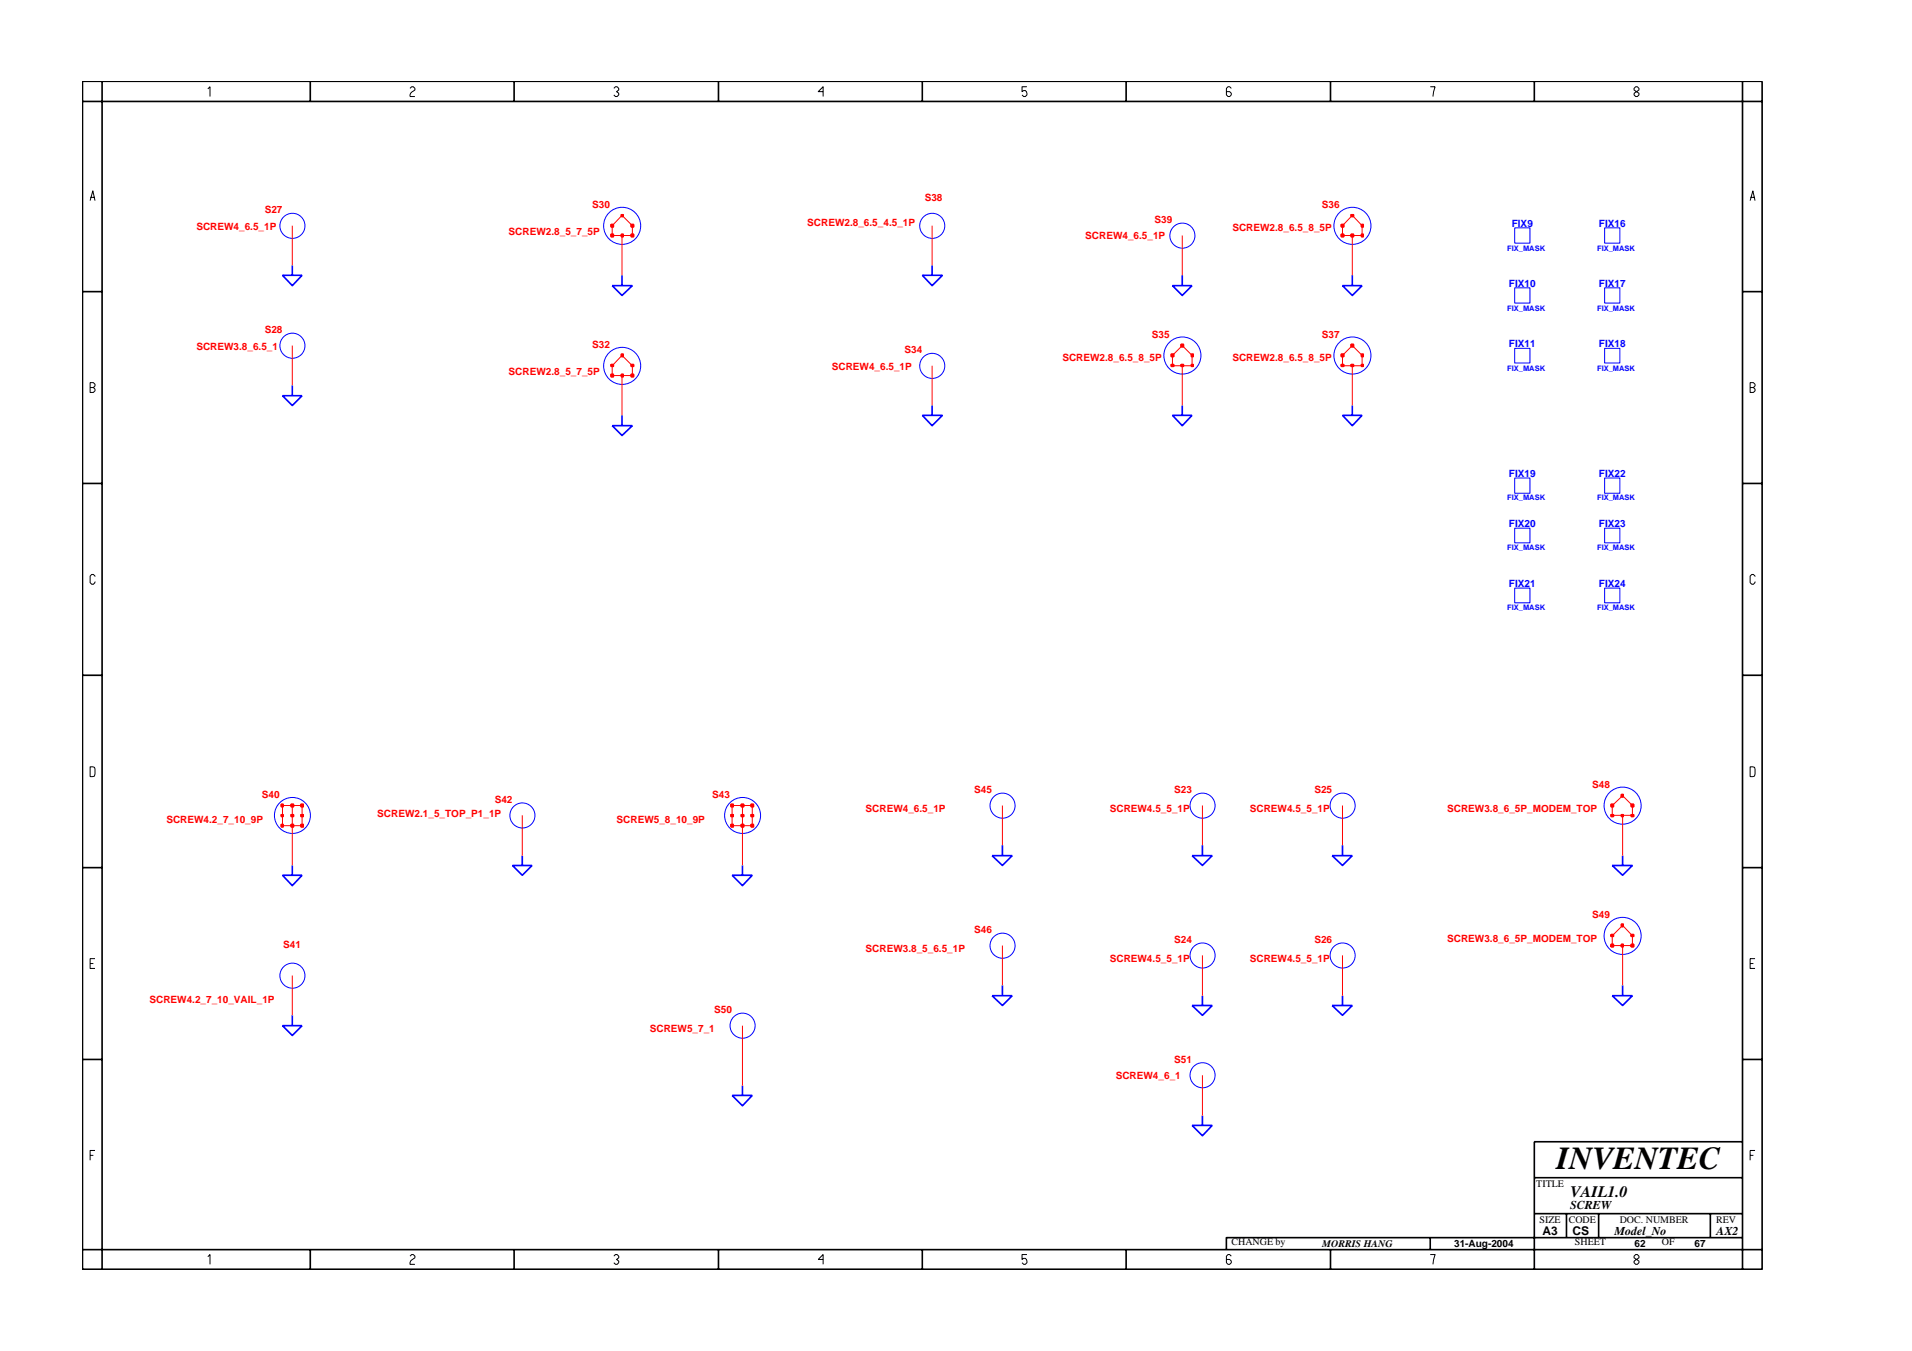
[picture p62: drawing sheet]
<svg xmlns="http://www.w3.org/2000/svg" width="297mm" height="210mm" viewBox="0 0 297 210" stroke-linecap="round" stroke-linejoin="round" font-family="sans-serif">
<defs><g id="words">
<text font-size="5" x="241.8" y="181.6">INVENTEC</text>
<text font-size="2.5" x="244" y="185.9">VAIL1.0</text>
<g font-size="1.9">
<text x="239.6" y="191.9">A3</text>
<text x="244" y="187.9">SCREW</text>
<text x="244.3" y="192">CS</text>
<text x="250.8" y="191.9">Model_No</text>
<text x="266.6" y="191.9">AX2</text>
</g>
<g font-size="1.6" fill="#f00">
<text x="30.5" y="35.7">SCREW4_6.5_1P</text>
<text x="41.1" y="33.1">S27</text>
<text x="92" y="32.4">S30</text>
<text x="125.4" y="35.1">SCREW2.8_6.5_4.5_1P</text>
<text x="143.7" y="31.2">S38</text>
<text x="179.4" y="34.6">S39</text>
<text x="191.5" y="35.9">SCREW2.8_6.5_8_5P</text>
<text x="205.4" y="32.4">S36</text>
<text x="79" y="36.5">SCREW2.8_5_7_5P</text>
<text x="168.6" y="37.1">SCREW4_6.5_1P</text>
<text x="41.1" y="51.7">S28</text>
<text x="179" y="52.5">S35</text>
<text x="205.4" y="52.5">S37</text>
<text x="30.5" y="54.4">SCREW3.8_6.5_1</text>
<text x="79" y="58.3">SCREW2.8_5_7_5P</text>
<text x="92" y="54.1">S32</text>
<text x="129.2" y="57.5">SCREW4_6.5_1P</text>
<text x="140.5" y="54.9">S34</text>
<text x="165" y="56.1">SCREW2.8_6.5_8_5P</text>
<text x="191.5" y="56.1">SCREW2.8_6.5_8_5P</text>
<text x="40.7" y="124">S40</text>
<text x="76.9" y="124.7">S42</text>
<text x="110.6" y="124">S43</text>
<text x="151.4" y="123.2">S45</text>
<text x="182.4" y="123.2">S23</text>
<text x="204.2" y="123.2">S25</text>
<text x="247.4" y="122.4">S48</text>
<text x="25.9" y="127.9">SCREW4.2_7_10_9P</text>
<text x="58.6" y="126.9">SCREW2.1_5_TOP_P1_1P</text>
<text x="95.8" y="127.9">SCREW5_8_10_9P</text>
<text x="134.5" y="126.2">SCREW4_6.5_1P</text>
<text x="172.4" y="126.2">SCREW4.5_5_1P</text>
<text x="194.2" y="126.2">SCREW4.5_5_1P</text>
<text x="224.8" y="126.1">SCREW3.8_6_5P_MODEM_TOP</text>
<text x="247.4" y="142.6">S49</text>
<text x="44" y="147.3">S41</text>
<text x="134.5" y="147.9">SCREW3.8_5_6.5_1P</text>
<text x="151.4" y="145">S46</text>
<text x="172.4" y="149.5">SCREW4.5_5_1P</text>
<text x="182.4" y="146.5">S24</text>
<text x="194.2" y="149.5">SCREW4.5_5_1P</text>
<text x="204.2" y="146.5">S26</text>
<text x="224.8" y="146.3">SCREW3.8_6_5P_MODEM_TOP</text>
<text x="23.2" y="155.8">SCREW4.2_7_10_VAIL_1P</text>
<text x="101" y="160.4">SCREW5_7_1</text>
<text x="111" y="157.4">S50</text>
<text x="173.3" y="167.7">SCREW4_6_1</text>
<text x="182.4" y="165.2">S51</text>
</g>
<g font-size="1.6" fill="#00f">
<text x="234.9" y="35.2">FIX9</text>
<text x="248.4" y="35.2">FIX16</text>
<text x="234.4" y="44.5">FIX10</text>
<text x="248.4" y="44.5">FIX17</text>
<text x="234.4" y="53.9">FIX11</text>
<text x="248.4" y="53.9">FIX18</text>
<text x="234.4" y="74.1">FIX19</text>
<text x="248.4" y="74.1">FIX22</text>
<text x="234.4" y="81.9">FIX20</text>
<text x="248.4" y="81.9">FIX23</text>
<text x="234.4" y="91.2">FIX21</text>
<text x="248.4" y="91.2">FIX24</text>
</g>
<g font-size="1.6">
<text x="238.7" y="184.4">TITLE</text>
<text x="239.2" y="190">SIZE</text>
<text x="243.7" y="190">CODE</text>
<text x="251.6" y="190">DOC. NUMBER</text>
<text x="266.6" y="190">REV</text>
<text x="191.3" y="193.5">CHANGE by</text>
<text x="205.4" y="193.7">MORRIS HANG</text>
<text x="225.9" y="193.7">31-Aug-2004</text>
<text x="244.7" y="193.5">SHEET</text>
<text x="253.9" y="193.7">62</text>
<text x="258.2" y="193.5">OF</text>
<text x="263.3" y="193.7">67</text>
</g>
<g font-size="1.2" fill="#00f">
<text x="234.1" y="39">FIX_MASK</text>
<text x="248.1" y="39">FIX_MASK</text>
<text x="234.1" y="48.3">FIX_MASK</text>
<text x="248.1" y="48.3">FIX_MASK</text>
<text x="234.1" y="57.6">FIX_MASK</text>
<text x="248.1" y="57.6">FIX_MASK</text>
<text x="234.1" y="77.7">FIX_MASK</text>
<text x="248.1" y="77.7">FIX_MASK</text>
<text x="234.1" y="85.5">FIX_MASK</text>
<text x="248.1" y="85.5">FIX_MASK</text>
<text x="234.1" y="94.8">FIX_MASK</text>
<text x="248.1" y="94.8">FIX_MASK</text>
</g>
</g></defs>
<g fill="none" stroke="#00f" stroke-width=".25">
<path d="M43.9 42.8h3l-1.5 1.6zM45.4 41.2v1.6M45.4 59.9v1.6M95.1 44.4h3.1l-1.6 1.5zM96.6 42.8v1.6M143.3 42.8h3.1l-1.6 1.6zM144.8 41.2v1.6M182.1 44.4h3.1l-1.5 1.5zM183.7 42.8v1.6M208.6 44.4h3l-1.5 1.5zM210.1 42.8v1.6M43.9 61.5h3l-1.5 1.5z"/>
<path d="M95.1 66.1h3.1l-1.6 1.6zM96.6 64.5v1.6M143.3 64.5h3.1l-1.6 1.6zM144.8 63v1.5M182.1 64.5h3.1l-1.5 1.6zM183.7 63v1.5M208.6 64.5h3l-1.5 1.6zM210.1 63v1.5M43.9 136h3l-1.5 1.6zM45.4 134.5v1.5M79.6 134.5h3.1l-1.6 1.5zM81.1 132.9v1.6"/>
<path d="M113.7 136h3.2l-1.6 1.6zM115.3 134.5v1.5M154.1 132.9h3.2l-1.6 1.6zM155.7 131.3v1.6M185.2 132.9h3.1l-1.5 1.6zM186.8 131.3v1.6M207 132.9h3.1l-1.5 1.6zM208.6 131.3v1.6M250.5 134.5h3.1l-1.5 1.5zM252.1 132.9v1.6M43.9 159.4h3l-1.5 1.5zM45.4 157.7v1.7"/>
<path d="M154.1 154.7h3.2l-1.6 1.5zM155.7 153.1v1.6M185.2 156.2h3.1l-1.5 1.5zM186.8 154.7v1.5M207 156.2h3.1l-1.5 1.5zM208.6 154.7v1.5M250.5 154.7h3.1l-1.5 1.5zM252.1 153.1v1.6M113.7 170.2h3.2l-1.6 1.6zM115.3 168.7v1.5M185.2 174.9h3.1l-1.5 1.6zM186.8 173.3v1.6"/>
</g>
<g fill="none" stroke="#00f" stroke-width=".16">
<path d="M235.3 35.4h2.4v2.4h-2.4zM249.3 35.4h2.4v2.4h-2.4zM235.3 54.1h2.4v2.3h-2.4zM235.3 44.7h2.4v2.4h-2.4zM249.3 54.1h2.4v2.3h-2.4zM249.3 44.7h2.4v2.4h-2.4zM235.3 74.3h2.4v2.3h-2.4zM249.3 74.3h2.4v2.3h-2.4zM235.3 82.1h2.4v2.2h-2.4zM235.3 91.4h2.4v2.3h-2.4zM249.3 82.1h2.4v2.2h-2.4zM249.3 91.4h2.4v2.3h-2.4z"/>
<circle cx="45.4" cy="35.1" r="1.95"/>
<circle cx="96.7" cy="35.1" r="2.88"/>
<circle cx="144.8" cy="35.1" r="1.95"/>
<circle cx="183.7" cy="36.6" r="1.95"/>
<circle cx="210.1" cy="35.1" r="2.88"/>
<circle cx="45.4" cy="53.7" r="1.95"/>
<circle cx="96.7" cy="56.8" r="2.88"/>
<circle cx="144.8" cy="56.8" r="1.95"/>
<circle cx="183.7" cy="55.2" r="2.88"/>
<circle cx="210.1" cy="55.2" r="2.88"/>
<circle cx="45.4" cy="126.7" r="2.79"/>
<circle cx="81.2" cy="126.7" r="1.95"/>
<circle cx="115.4" cy="126.7" r="2.79"/>
<circle cx="155.8" cy="125.2" r="1.95"/>
<circle cx="186.8" cy="125.2" r="1.95"/>
<circle cx="208.6" cy="125.2" r="1.95"/>
<circle cx="252.1" cy="125.2" r="2.88"/>
<circle cx="45.4" cy="151.6" r="1.95"/>
<circle cx="115.4" cy="159.4" r="1.95"/>
<circle cx="155.8" cy="146.9" r="1.95"/>
<circle cx="186.8" cy="148.5" r="1.95"/>
<circle cx="208.6" cy="148.5" r="1.95"/>
<circle cx="252.1" cy="145.4" r="2.88"/>
<circle cx="186.8" cy="167.1" r="1.95"/>
</g>
<path d="M45.4 151.6v6.1M115.3 159.4v9.3M155.7 146.9v6.2M186.8 148.4v6.3M208.6 148.4v6.3M252.1 146.9v6.2M186.8 167.1v6.2" fill="none" stroke="#f00" stroke-width=".16"/>
<path d="M250.3 146.7v.4h.3v-.4z" fill-rule="evenodd" fill="#8e2323" stroke="#f00" stroke-width=".25"/>
<path d="M250.3 146.7h.3v.4h-.3z" fill="none" stroke="#f00" stroke-width=".25"/>
<path d="M250.5 145.4v1.5h1.6" fill="none" stroke="#f00" stroke-width=".16"/>
<path d="M251.9 146.7v.4h.3v-.4z" fill-rule="evenodd" fill="#8e2323" stroke="#f00" stroke-width=".25"/>
<path d="M251.9 146.7h.3v.4h-.3z" fill="none" stroke="#f00" stroke-width=".25"/>
<path d="M252.1 146.9h1.5" fill="none" stroke="#f00" stroke-width=".16"/>
<path d="M253.4 146.7v.4h.4v-.4z" fill-rule="evenodd" fill="#8e2323" stroke="#f00" stroke-width=".25"/>
<path d="M253.4 146.7h.4v.4h-.4z" fill="none" stroke="#f00" stroke-width=".25"/>
<path d="M253.6 145.4v1.5" fill="none" stroke="#f00" stroke-width=".16"/>
<path d="M250.3 145.2v.3h.3v-.3z" fill-rule="evenodd" fill="#8e2323" stroke="#f00" stroke-width=".25"/>
<path d="M250.3 145.2h.3v.3h-.3z" fill="none" stroke="#f00" stroke-width=".25"/>
<path d="M253.4 145.2v.3h.4v-.3z" fill-rule="evenodd" fill="#8e2323" stroke="#f00" stroke-width=".25"/>
<path d="M253.4 145.2h.4v.3h-.4z" fill="none" stroke="#f00" stroke-width=".25"/>
<path d="M251.9 143.6h.3v.3h-.3z" fill-rule="evenodd" fill="#8e2323" stroke="#f00" stroke-width=".25"/>
<path d="M251.9 143.6h.3v.3h-.3z" fill="none" stroke="#f00" stroke-width=".25"/>
<path d="M45.4 128.3v6.2M81.1 126.7v6.2M115.3 128.3v6.2M155.7 125.2v6.1M186.8 125.2v6.1M208.6 125.2v6.1M252.1 126.7v6.2" fill="none" stroke="#f00" stroke-width=".16"/>
<path d="M43.7 128.1h.3v.4h-.3z" fill-rule="evenodd" fill="#8e2323" stroke="#f00" stroke-width=".25"/>
<path d="M43.7 128.1h.3v.4h-.3z" fill="none" stroke="#f00" stroke-width=".25"/>
<path d="M43.9 126.7v1.6h1.5" fill="none" stroke="#f00" stroke-width=".16"/>
<path d="M45.2 128.1h.4v.4h-.4z" fill-rule="evenodd" fill="#8e2323" stroke="#f00" stroke-width=".25"/>
<path d="M45.2 128.1h.4v.4h-.4z" fill="none" stroke="#f00" stroke-width=".25"/>
<path d="M45.4 126.7v1.6h1.5" fill="none" stroke="#f00" stroke-width=".16"/>
<path d="M46.8 128.1h.3v.4h-.3z" fill-rule="evenodd" fill="#8e2323" stroke="#f00" stroke-width=".25"/>
<path d="M46.8 128.1h.3v.4h-.3z" fill="none" stroke="#f00" stroke-width=".25"/>
<path d="M46.9 126.7v1.6" fill="none" stroke="#f00" stroke-width=".16"/>
<path d="M113.6 128.1h.3v.4h-.3z" fill-rule="evenodd" fill="#8e2323" stroke="#f00" stroke-width=".25"/>
<path d="M113.6 128.1h.3v.4h-.3z" fill="none" stroke="#f00" stroke-width=".25"/>
<path d="M113.7 126.7v1.6h1.6" fill="none" stroke="#f00" stroke-width=".16"/>
<path d="M115.2 128.1h.3v.4h-.3z" fill-rule="evenodd" fill="#8e2323" stroke="#f00" stroke-width=".25"/>
<path d="M115.2 128.1h.3v.4h-.3z" fill="none" stroke="#f00" stroke-width=".25"/>
<path d="M115.3 126.7v1.6h1.6" fill="none" stroke="#f00" stroke-width=".16"/>
<path d="M116.7 128.1h.3v.4h-.3z" fill-rule="evenodd" fill="#8e2323" stroke="#f00" stroke-width=".25"/>
<path d="M116.7 128.1h.3v.4h-.3z" fill="none" stroke="#f00" stroke-width=".25"/>
<path d="M116.9 126.7v1.6" fill="none" stroke="#f00" stroke-width=".16"/>
<path d="M43.7 126.6h.3v.2h-.3z" fill-rule="evenodd" fill="#8e2323" stroke="#f00" stroke-width=".25"/>
<path d="M43.7 126.6h.3v.2h-.3z" fill="none" stroke="#f00" stroke-width=".25"/>
<path d="M43.9 125.2v1.5" fill="none" stroke="#f00" stroke-width=".16"/>
<path d="M45.2 126.6h.4v.2h-.4z" fill-rule="evenodd" fill="#8e2323" stroke="#f00" stroke-width=".25"/>
<path d="M45.2 126.6h.4v.2h-.4z" fill="none" stroke="#f00" stroke-width=".25"/>
<path d="M45.4 125.2v1.5" fill="none" stroke="#f00" stroke-width=".16"/>
<path d="M46.8 126.6h.3v.2h-.3z" fill-rule="evenodd" fill="#8e2323" stroke="#f00" stroke-width=".25"/>
<path d="M46.8 126.6h.3v.2h-.3z" fill="none" stroke="#f00" stroke-width=".25"/>
<path d="M46.9 125.2v1.5" fill="none" stroke="#f00" stroke-width=".16"/>
<path d="M113.6 126.6h.3v.2h-.3z" fill-rule="evenodd" fill="#8e2323" stroke="#f00" stroke-width=".25"/>
<path d="M113.6 126.6h.3v.2h-.3z" fill="none" stroke="#f00" stroke-width=".25"/>
<path d="M113.7 125.2v1.5" fill="none" stroke="#f00" stroke-width=".16"/>
<path d="M115.2 126.6h.3v.2h-.3z" fill-rule="evenodd" fill="#8e2323" stroke="#f00" stroke-width=".25"/>
<path d="M115.2 126.6h.3v.2h-.3z" fill="none" stroke="#f00" stroke-width=".25"/>
<path d="M115.3 125.2v1.5" fill="none" stroke="#f00" stroke-width=".16"/>
<path d="M116.7 126.6h.3v.2h-.3z" fill-rule="evenodd" fill="#8e2323" stroke="#f00" stroke-width=".25"/>
<path d="M116.7 126.6h.3v.2h-.3z" fill="none" stroke="#f00" stroke-width=".25"/>
<path d="M116.9 125.2v1.5" fill="none" stroke="#f00" stroke-width=".16"/>
<path d="M250.3 126.6h.3v.2h-.3z" fill-rule="evenodd" fill="#8e2323" stroke="#f00" stroke-width=".25"/>
<path d="M250.3 126.6h.3v.2h-.3z" fill="none" stroke="#f00" stroke-width=".25"/>
<path d="M250.5 125.2v1.5h1.6" fill="none" stroke="#f00" stroke-width=".16"/>
<path d="M251.9 126.6h.3v.2h-.3z" fill-rule="evenodd" fill="#8e2323" stroke="#f00" stroke-width=".25"/>
<path d="M251.9 126.6h.3v.2h-.3z" fill="none" stroke="#f00" stroke-width=".25"/>
<path d="M252.1 126.7h1.5" fill="none" stroke="#f00" stroke-width=".16"/>
<path d="M253.4 126.6h.4v.2h-.4z" fill-rule="evenodd" fill="#8e2323" stroke="#f00" stroke-width=".25"/>
<path d="M253.4 126.6h.4v.2h-.4z" fill="none" stroke="#f00" stroke-width=".25"/>
<path d="M253.6 125.2v1.5" fill="none" stroke="#f00" stroke-width=".16"/>
<path d="M43.7 125h.3v.3h-.3z" fill-rule="evenodd" fill="#8e2323" stroke="#f00" stroke-width=".25"/>
<path d="M43.7 125h.3v.3h-.3z" fill="none" stroke="#f00" stroke-width=".25"/>
<path d="M43.9 125.2h1.5" fill="none" stroke="#f00" stroke-width=".16"/>
<path d="M45.2 125h.4v.3h-.4z" fill-rule="evenodd" fill="#8e2323" stroke="#f00" stroke-width=".25"/>
<path d="M45.2 125h.4v.3h-.4z" fill="none" stroke="#f00" stroke-width=".25"/>
<path d="M45.4 125.2h1.5" fill="none" stroke="#f00" stroke-width=".16"/>
<path d="M46.8 125h.3v.3h-.3z" fill-rule="evenodd" fill="#8e2323" stroke="#f00" stroke-width=".25"/>
<path d="M46.8 125h.3v.3h-.3z" fill="none" stroke="#f00" stroke-width=".25"/>
<path d="M113.6 125h.3v.3h-.3z" fill-rule="evenodd" fill="#8e2323" stroke="#f00" stroke-width=".25"/>
<path d="M113.6 125h.3v.3h-.3z" fill="none" stroke="#f00" stroke-width=".25"/>
<path d="M113.7 125.2h1.6" fill="none" stroke="#f00" stroke-width=".16"/>
<path d="M115.2 125h.3v.3h-.3z" fill-rule="evenodd" fill="#8e2323" stroke="#f00" stroke-width=".25"/>
<path d="M115.2 125h.3v.3h-.3z" fill="none" stroke="#f00" stroke-width=".25"/>
<path d="M115.3 125.2h1.6" fill="none" stroke="#f00" stroke-width=".16"/>
<path d="M116.7 125h.3v.3h-.3z" fill-rule="evenodd" fill="#8e2323" stroke="#f00" stroke-width=".25"/>
<path d="M116.7 125h.3v.3h-.3z" fill="none" stroke="#f00" stroke-width=".25"/>
<path d="M250.3 125h.3v.3h-.3z" fill-rule="evenodd" fill="#8e2323" stroke="#f00" stroke-width=".25"/>
<path d="M250.3 125h.3v.3h-.3z" fill="none" stroke="#f00" stroke-width=".25"/>
<path d="M253.4 125h.4v.3h-.4z" fill-rule="evenodd" fill="#8e2323" stroke="#f00" stroke-width=".25"/>
<path d="M253.4 125h.4v.3h-.4z" fill="none" stroke="#f00" stroke-width=".25"/>
<path d="M251.9 123.5v.3h.3v-.3z" fill-rule="evenodd" fill="#8e2323" stroke="#f00" stroke-width=".25"/>
<path d="M251.9 123.5h.3v.3h-.3z" fill="none" stroke="#f00" stroke-width=".25"/>
<path d="M45.4 53.7v6.2M96.6 58.3v6.2M144.8 56.8v6.2M183.7 56.8v6.2M210.1 56.8v6.2" fill="none" stroke="#f00" stroke-width=".16"/>
<path d="M94.9 58.2h.4v.3h-.4z" fill-rule="evenodd" fill="#8e2323" stroke="#f00" stroke-width=".25"/>
<path d="M94.9 58.2h.4v.3h-.4z" fill="none" stroke="#f00" stroke-width=".25"/>
<path d="M95.1 56.8v1.5h1.5" fill="none" stroke="#f00" stroke-width=".16"/>
<path d="M96.5 58.2h.3v.3h-.3z" fill-rule="evenodd" fill="#8e2323" stroke="#f00" stroke-width=".25"/>
<path d="M96.5 58.2h.3v.3h-.3z" fill="none" stroke="#f00" stroke-width=".25"/>
<path d="M96.6 58.3h1.6" fill="none" stroke="#f00" stroke-width=".16"/>
<path d="M98.1 58.2h.3v.3h-.3z" fill-rule="evenodd" fill="#8e2323" stroke="#f00" stroke-width=".25"/>
<path d="M98.1 58.2h.3v.3h-.3z" fill="none" stroke="#f00" stroke-width=".25"/>
<path d="M98.2 56.8v1.5" fill="none" stroke="#f00" stroke-width=".16"/>
<path d="M94.9 56.7h.4v.2h-.4z" fill-rule="evenodd" fill="#8e2323" stroke="#f00" stroke-width=".25"/>
<path d="M94.9 56.7h.4v.2h-.4z" fill="none" stroke="#f00" stroke-width=".25"/>
<path d="M98.1 56.7h.3v.2h-.3z" fill-rule="evenodd" fill="#8e2323" stroke="#f00" stroke-width=".25"/>
<path d="M98.1 56.7h.3v.2h-.3z" fill="none" stroke="#f00" stroke-width=".25"/>
<path d="M182 56.7h.3v.2h-.3z" fill-rule="evenodd" fill="#8e2323" stroke="#f00" stroke-width=".25"/>
<path d="M182 56.7h.3v.2h-.3z" fill="none" stroke="#f00" stroke-width=".25"/>
<path d="M182.1 55.2v1.6h1.6" fill="none" stroke="#f00" stroke-width=".16"/>
<path d="M183.5 56.7h.3v.2h-.3z" fill-rule="evenodd" fill="#8e2323" stroke="#f00" stroke-width=".25"/>
<path d="M183.5 56.7h.3v.2h-.3z" fill="none" stroke="#f00" stroke-width=".25"/>
<path d="M183.7 56.8h1.5" fill="none" stroke="#f00" stroke-width=".16"/>
<path d="M185.1 56.7h.3v.2h-.3z" fill-rule="evenodd" fill="#8e2323" stroke="#f00" stroke-width=".25"/>
<path d="M185.1 56.7h.3v.2h-.3z" fill="none" stroke="#f00" stroke-width=".25"/>
<path d="M185.2 55.2v1.6" fill="none" stroke="#f00" stroke-width=".16"/>
<path d="M208.4 56.7h.3v.2h-.3z" fill-rule="evenodd" fill="#8e2323" stroke="#f00" stroke-width=".25"/>
<path d="M208.4 56.7h.3v.2h-.3z" fill="none" stroke="#f00" stroke-width=".25"/>
<path d="M208.6 55.2v1.6h1.5" fill="none" stroke="#f00" stroke-width=".16"/>
<path d="M209.9 56.7h.4v.2h-.4z" fill-rule="evenodd" fill="#8e2323" stroke="#f00" stroke-width=".25"/>
<path d="M209.9 56.7h.4v.2h-.4z" fill="none" stroke="#f00" stroke-width=".25"/>
<path d="M210.1 56.8h1.5" fill="none" stroke="#f00" stroke-width=".16"/>
<path d="M211.5 56.7h.3v.2h-.3z" fill-rule="evenodd" fill="#8e2323" stroke="#f00" stroke-width=".25"/>
<path d="M211.5 56.7h.3v.2h-.3z" fill="none" stroke="#f00" stroke-width=".25"/>
<path d="M211.6 55.2v1.6" fill="none" stroke="#f00" stroke-width=".16"/>
<path d="M96.5 55h.3v.4h-.3z" fill-rule="evenodd" fill="#8e2323" stroke="#f00" stroke-width=".25"/>
<path d="M96.5 55h.3v.4h-.3z" fill="none" stroke="#f00" stroke-width=".25"/>
<path d="M182 55h.3v.4h-.3z" fill-rule="evenodd" fill="#8e2323" stroke="#f00" stroke-width=".25"/>
<path d="M182 55h.3v.4h-.3z" fill="none" stroke="#f00" stroke-width=".25"/>
<path d="M185.1 55h.3v.4h-.3z" fill-rule="evenodd" fill="#8e2323" stroke="#f00" stroke-width=".25"/>
<path d="M185.1 55h.3v.4h-.3z" fill="none" stroke="#f00" stroke-width=".25"/>
<path d="M208.4 55h.3v.4h-.3z" fill-rule="evenodd" fill="#8e2323" stroke="#f00" stroke-width=".25"/>
<path d="M208.4 55h.3v.4h-.3z" fill="none" stroke="#f00" stroke-width=".25"/>
<path d="M211.5 55h.3v.4h-.3z" fill-rule="evenodd" fill="#8e2323" stroke="#f00" stroke-width=".25"/>
<path d="M211.5 55h.3v.4h-.3z" fill="none" stroke="#f00" stroke-width=".25"/>
<path d="M183.5 53.5h.3v.4h-.3z" fill-rule="evenodd" fill="#8e2323" stroke="#f00" stroke-width=".25"/>
<path d="M183.5 53.5h.3v.4h-.3z" fill="none" stroke="#f00" stroke-width=".25"/>
<path d="M209.9 53.5h.4v.4h-.4z" fill-rule="evenodd" fill="#8e2323" stroke="#f00" stroke-width=".25"/>
<path d="M209.9 53.5h.4v.4h-.4z" fill="none" stroke="#f00" stroke-width=".25"/>
<path d="M45.4 35.1v6.1M96.6 36.6v6.2M144.8 35.1v6.1M183.7 36.6v6.2M210.1 36.6v6.2" fill="none" stroke="#f00" stroke-width=".16"/>
<path d="M94.9 36.4h.4v.4h-.4z" fill-rule="evenodd" fill="#8e2323" stroke="#f00" stroke-width=".25"/>
<path d="M94.9 36.4h.4v.4h-.4z" fill="none" stroke="#f00" stroke-width=".25"/>
<path d="M95.1 35.1v1.5h1.5" fill="none" stroke="#f00" stroke-width=".16"/>
<path d="M96.5 36.4h.3v.4h-.3z" fill-rule="evenodd" fill="#8e2323" stroke="#f00" stroke-width=".25"/>
<path d="M96.5 36.4h.3v.4h-.3z" fill="none" stroke="#f00" stroke-width=".25"/>
<path d="M96.6 36.6h1.6" fill="none" stroke="#f00" stroke-width=".16"/>
<path d="M98.1 36.4h.3v.4h-.3z" fill-rule="evenodd" fill="#8e2323" stroke="#f00" stroke-width=".25"/>
<path d="M98.1 36.4h.3v.4h-.3z" fill="none" stroke="#f00" stroke-width=".25"/>
<path d="M98.2 35.1v1.5" fill="none" stroke="#f00" stroke-width=".16"/>
<path d="M208.4 36.4h.3v.4h-.3z" fill-rule="evenodd" fill="#8e2323" stroke="#f00" stroke-width=".25"/>
<path d="M208.4 36.4h.3v.4h-.3z" fill="none" stroke="#f00" stroke-width=".25"/>
<path d="M208.6 35.1v1.5h1.5" fill="none" stroke="#f00" stroke-width=".16"/>
<path d="M209.9 36.4h.4v.4h-.4z" fill-rule="evenodd" fill="#8e2323" stroke="#f00" stroke-width=".25"/>
<path d="M209.9 36.4h.4v.4h-.4z" fill="none" stroke="#f00" stroke-width=".25"/>
<path d="M210.1 36.6h1.5" fill="none" stroke="#f00" stroke-width=".16"/>
<path d="M211.5 36.4h.3v.4h-.3z" fill-rule="evenodd" fill="#8e2323" stroke="#f00" stroke-width=".25"/>
<path d="M211.5 36.4h.3v.4h-.3z" fill="none" stroke="#f00" stroke-width=".25"/>
<path d="M211.6 35.1v1.5" fill="none" stroke="#f00" stroke-width=".16"/>
<path d="M94.9 34.9h.4v.3h-.4z" fill-rule="evenodd" fill="#8e2323" stroke="#f00" stroke-width=".25"/>
<path d="M94.9 34.9h.4v.3h-.4z" fill="none" stroke="#f00" stroke-width=".25"/>
<path d="M98.1 34.9h.3v.3h-.3z" fill-rule="evenodd" fill="#8e2323" stroke="#f00" stroke-width=".25"/>
<path d="M98.1 34.9h.3v.3h-.3z" fill="none" stroke="#f00" stroke-width=".25"/>
<path d="M208.4 34.9h.3v.3h-.3z" fill-rule="evenodd" fill="#8e2323" stroke="#f00" stroke-width=".25"/>
<path d="M208.4 34.9h.3v.3h-.3z" fill="none" stroke="#f00" stroke-width=".25"/>
<path d="M211.5 34.9h.3v.3h-.3z" fill-rule="evenodd" fill="#8e2323" stroke="#f00" stroke-width=".25"/>
<path d="M211.5 34.9h.3v.3h-.3z" fill="none" stroke="#f00" stroke-width=".25"/>
<path d="M96.5 33.4h.3v.2h-.3z" fill-rule="evenodd" fill="#8e2323" stroke="#f00" stroke-width=".25"/>
<path d="M96.5 33.4h.3v.2h-.3z" fill="none" stroke="#f00" stroke-width=".25"/>
<path d="M209.9 33.4h.4v.2h-.4z" fill-rule="evenodd" fill="#8e2323" stroke="#f00" stroke-width=".25"/>
<path d="M209.9 33.4h.4v.2h-.4z" fill="none" stroke="#f00" stroke-width=".25"/>
<path d="M95.1 35.1l1.5-1.6 1.6 1.6M208.6 35.1l1.5-1.6 1.5 1.6M95.1 56.8l1.5-1.6 1.6 1.6M182.1 55.2l1.6-1.5 1.5 1.5M208.6 55.2l1.5-1.5 1.5 1.5M250.5 125.2l1.6-1.6 1.5 1.6M250.5 145.4l1.6-1.6 1.5 1.6" fill="none" stroke="#f00" stroke-width=".16"/>
<g fill="none" stroke="#000" stroke-width=".25">
<path d="M12.8 12.6h261v184.6h-261zM12.8 15.8h261M15.9 12.6v184.6M48.2 12.6v3.2M79.9 12.6v3.2M111.6 12.6v3.2M143.3 12.6v3.2M174.9 12.6v3.2M206.7 12.6v3.2M238.4 12.6v3.2M270.7 12.6v184.6M12.8 45.3h3.1"/>
<path d="M270.7 45.3h3.1M12.8 75.1h3.1M270.7 75.1h3.1M12.8 104.9h3.1M270.7 104.9h3.1M12.8 134.8h3.1M270.7 134.8h3.1M12.8 164.6h3.1M270.7 164.6h3.1M270.7 177.4h-32.3v19.8M12.8 194.2h261M48.2 194.2v3"/>
<path d="M79.9 194.2v3M111.6 194.2v3M143.3 194.2v3M174.9 194.2v3M206.7 194.2v3M222.2 192.3v1.9M238.4 183h32.3M238.4 188.6h32.3M243.4 188.6v3.7M248.4 188.6v3.7M265.7 188.6v3.7M270.7 192.3h-80.2v1.9"/>
</g>
<g fill="none" stroke="#000" stroke-width=".16">
<path d="M32.3 13.8l.3-.3v1.5M63.7 13.7l.3-.2h.2l.3 .2v.3l-.5 .3-.3 .4v.3h.8M95.4 13.7l.2-.2h.3l.2 .2v.3l-.3 .2 .3 .3v.2l-.2 .3h-.3l-.2-.3M127.9 14.2h-.8l.8-.7v1.5M159.5 13.5h-.7v.7l.2-.1a.5 .5 0 0 1 .5 .6l-.2 .3h-.3l-.2-.3M191.3 13.7l-.3-.2h-.2l-.3 .2v1l.3 .3h.2l.3-.3v-.2l-.3-.3h-.5M222.2 13.5h.8l-.4 1.5M253.9 13.7l.2-.2h.3l.2 .2v.3l-.7 .5v.2l.2 .3h.3l.2-.3v-.2l-.7-.5zM14 31.2l.4-1.6 .4 1.6M14.1 30.7h.6M271.9 31.2l.4-1.6 .4 1.6M272 30.7h.6"/>
<path d="M14 59.5h.5l.3 .2v.3l-.3 .2 .3 .3v.2l-.3 .3h-.5zM14 60.2h.5M271.9 60.2h.5l.3-.2v-.3l-.3-.2h-.5v1.5h.5l.3-.3v-.2l-.3-.3M14.8 89.6l-.3-.3h-.2l-.3 .2v1l.3 .3h.2l.3-.3v-.1M272.7 89.6l-.3-.3h-.3l-.2 .2v1l.2 .3h.3l.3-.3v-.1M14 119.1l.7 .1 .1 .3-.1 1.1-.7 .1zM271.9 119.1l.7 .1 .1 .3-.1 1.1-.7 .1zM14 149.7h.5M14.8 148.9h-.8v1.6h.8M271.9 149.7h.5M272.7 148.9h-.8v1.6h.8M14 179.5h.5"/>
<path d="M14.8 178.7h-.8v1.6M271.9 179.5h.5M272.7 178.7h-.8v1.6M32.3 195.3l.3-.4v1.5M63.7 195.2l.3-.3h.2l.3 .3v.2l-.7 .5-.1 .3v.2h.8M95.4 195.2l.2-.3h.3l.2 .3v.2l-.3 .3 .3 .2v.3l-.2 .2h-.3l-.2-.2M127.9 195.7h-.8l.8-.8v1.5M159.5 194.9h-.7v.8l.2-.2a.5 .5 0 0 1 .5 .7l-.2 .2h-.3l-.2-.2M191.3 195.2l-.3-.3h-.2l-.3 .3v1l.3 .2h.2l.3-.2v-.3l-.3-.2h-.5M222.2 194.9h.8l-.4 1.5M254.1 194.9l-.2 .3v.2l.7 .5v.3l-.2 .2h-.3l-.2-.2v-.3l.7-.5v-.2l-.2-.3z"/>
</g>
<use href="#words"/>
</svg>
